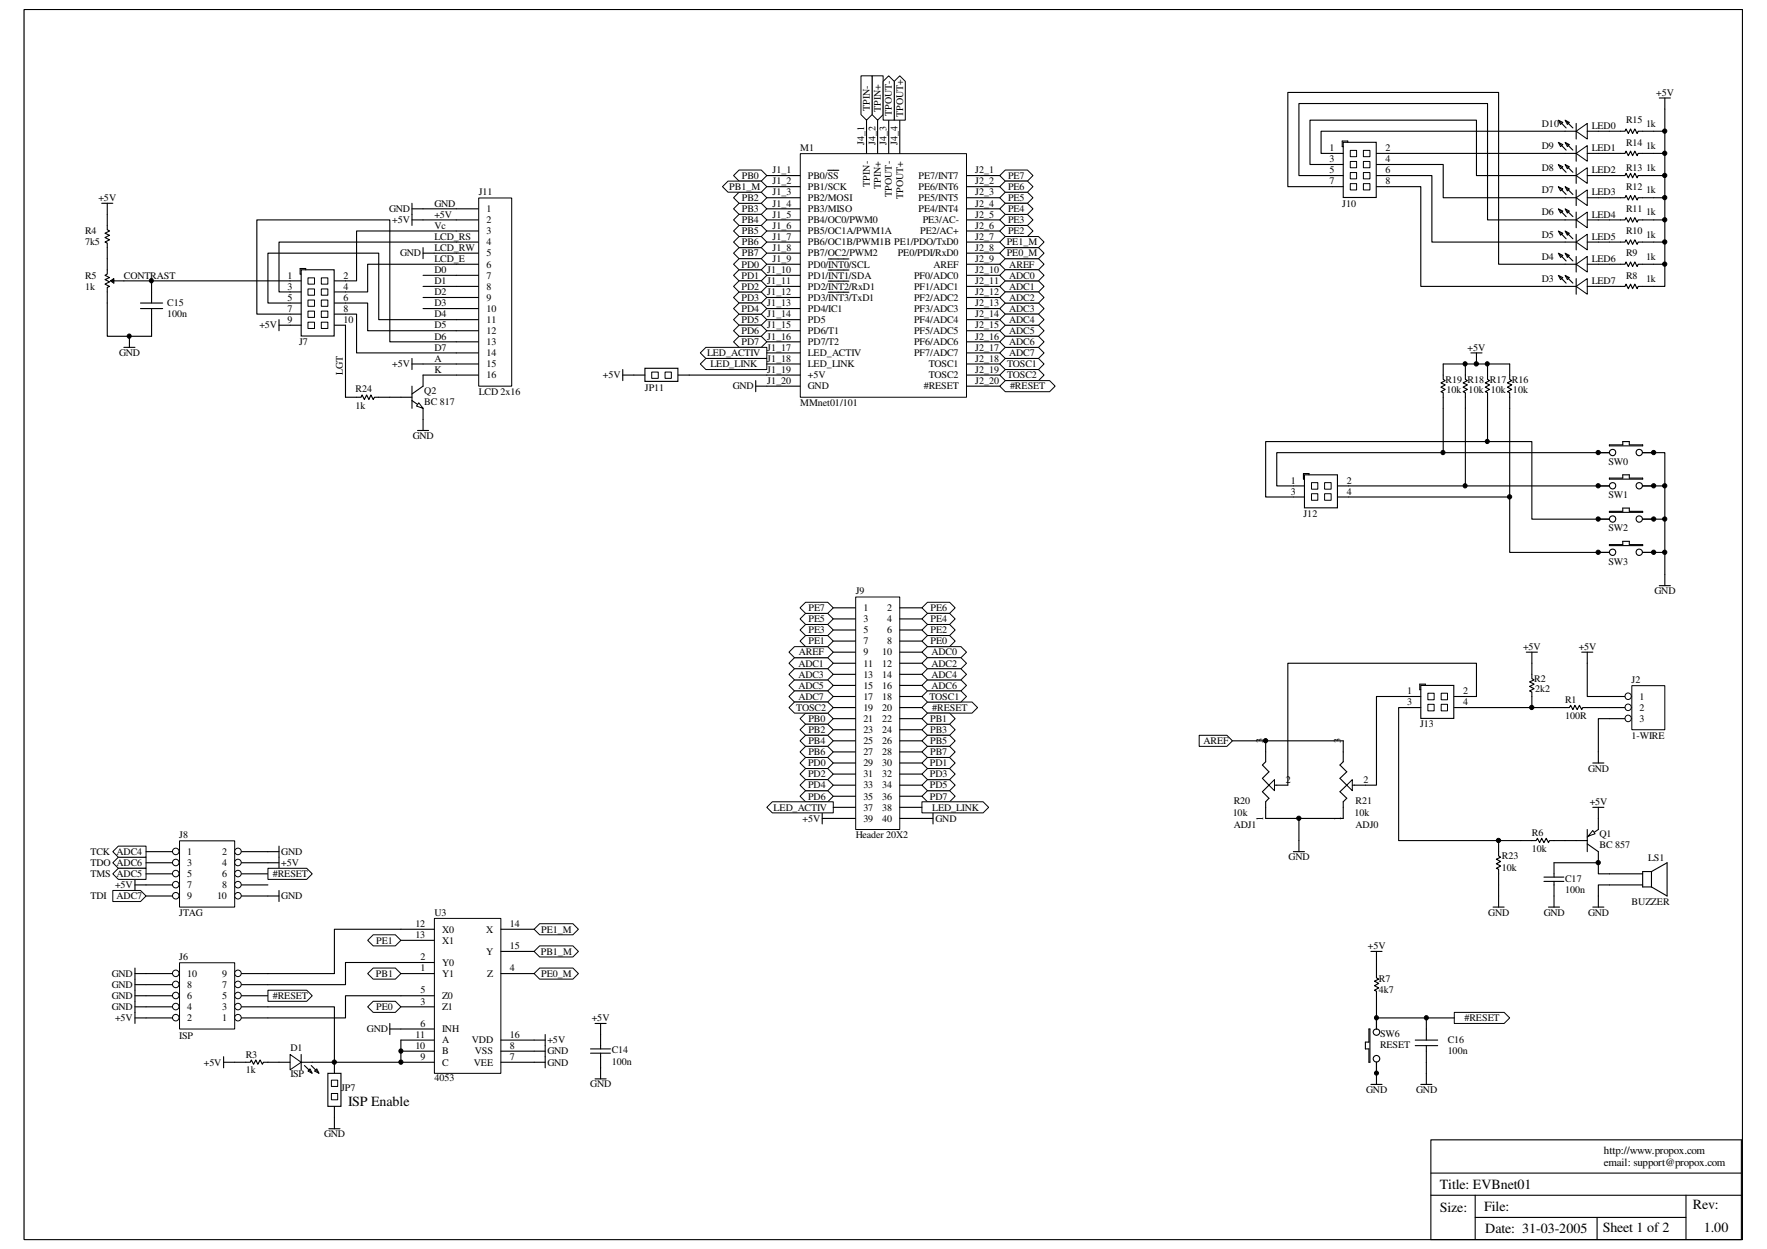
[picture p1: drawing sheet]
<svg xmlns="http://www.w3.org/2000/svg" width="297mm" height="210mm" viewBox="0 0 297 210" stroke-linecap="round" stroke-linejoin="round" font-family="sans-serif">
<defs><g id="words">
<g font-size="2.4">
<text x="58.5" y="185.8">ISP Enable</text>
<text x="242.1" y="203.7">Size:</text>
<text x="242.1" y="199.8">Title: EVBnet01</text>
<text x="249.5" y="203.5">File:</text>
<text x="284.6" y="203.1">Rev:</text>
<text x="249.7" y="207.2">Date: 31-03-2005</text>
<text x="269.4" y="207">Sheet 1 of 2</text>
<text x="286.4" y="207">1.00</text>
</g>
<g font-size="1.8">
<text x="269.6" y="193.9">http://www.propox.com</text>
<text x="269.6" y="196">email: support@propox.com</text>
</g>
<g font-size="1.7">
<text x="278.4" y="16.1">+5V</text>
<text x="146.2" y="18.6" transform="rotate(-90 146.2 18.6)">TPIN-</text>
<text x="148.1" y="18.8" transform="rotate(-90 148.1 18.8)">TPIN+</text>
<text x="149.9" y="19.5" transform="rotate(-90 149.9 19.5)">TPOUT-</text>
<text x="151.8" y="19.6" transform="rotate(-90 151.8 19.6)">TPOUT+</text>
<text x="259.2" y="21.3">D10</text>
<text x="267.6" y="21.7">LED0</text>
<text x="273.3" y="20.7">R15</text>
<text x="276.7" y="21.3">1k</text>
<text x="129.9" y="29.1">J1_1</text>
<text x="134.5" y="25.4">M1</text>
<text x="145.3" y="24.3" transform="rotate(-90 145.3 24.3)">J4_1</text>
<text x="147.1" y="24.3" transform="rotate(-90 147.1 24.3)">J4_2</text>
<text x="149" y="24.3" transform="rotate(-90 149 24.3)">J4_3</text>
<text x="150.9" y="24.3" transform="rotate(-90 150.9 24.3)">J4_4</text>
<text x="164" y="29.1">J2_1</text>
<text x="223.5" y="25.4">1</text>
<text x="223.5" y="27.3">3</text>
<text x="223.5" y="29.1">5</text>
<text x="232.9" y="25.4">2</text>
<text x="232.9" y="27.3">4</text>
<text x="232.9" y="29.1">6</text>
<text x="259.2" y="25">D9</text>
<text x="259.2" y="28.7">D8</text>
<text x="267.6" y="25.4">LED1</text>
<text x="267.6" y="29.1">LED2</text>
<text x="273.3" y="28.7">R13</text>
<text x="273.3" y="24.5">R14</text>
<text x="276.7" y="28.7">1k</text>
<text x="276.7" y="25">1k</text>
<text x="16.5" y="33.8">+5V</text>
<text x="65.4" y="35.6">GND</text>
<text x="73" y="34.7">GND</text>
<text x="80.5" y="32.9">J11</text>
<text x="81.8" y="35.6">1</text>
<text x="122.6" y="31.9">PB1_M</text>
<text x="124.7" y="35.6">PB3</text>
<text x="124.7" y="30.1">PB0</text>
<text x="124.7" y="33.8">PB2</text>
<text x="129.9" y="32.9">J1_3</text>
<text x="129.9" y="34.7">J1_4</text>
<text x="129.9" y="31">J1_2</text>
<text x="135.8" y="35.6">PB3/MISO</text>
<text x="135.8" y="33.8">PB2/MOSI</text>
<text x="135.8" y="31.9">PB1/SCK</text>
<text x="135.8" y="30.1">PB0/SS</text>
<text x="146.2" y="31.4" transform="rotate(-90 146.2 31.4)">TPIN-</text>
<text x="148.1" y="31.7" transform="rotate(-90 148.1 31.7)">TPIN+</text>
<text x="149.9" y="33.1" transform="rotate(-90 149.9 33.1)">TPOUT-</text>
<text x="151.8" y="33.4" transform="rotate(-90 151.8 33.4)">TPOUT+</text>
<text x="154.4" y="30.1">PE7/INT7</text>
<text x="154.4" y="31.9">PE6/INT6</text>
<text x="154.4" y="33.8">PE5/INT5</text>
<text x="154.4" y="35.6">PE4/INT4</text>
<text x="164" y="31">J2_2</text>
<text x="164" y="32.9">J2_3</text>
<text x="164" y="34.7">J2_4</text>
<text x="169.5" y="33.8">PE5</text>
<text x="169.5" y="30.1">PE7</text>
<text x="169.5" y="31.9">PE6</text>
<text x="169.5" y="35.6">PE4</text>
<text x="223.5" y="31">7</text>
<text x="225.6" y="34.7">J10</text>
<text x="232.9" y="31">8</text>
<text x="259.2" y="32.5">D7</text>
<text x="267.6" y="32.9">LED3</text>
<text x="273.3" y="31.9">R12</text>
<text x="273.3" y="35.6">R11</text>
<text x="276.7" y="32.5">1k</text>
<text x="14.3" y="39.4">R4</text>
<text x="14.3" y="41.2">7k5</text>
<text x="66" y="37.5">+5V</text>
<text x="73" y="36.6">+5V</text>
<text x="73" y="40.3">LCD_RS</text>
<text x="73" y="38.4">Vc</text>
<text x="81.8" y="37.5">2</text>
<text x="81.8" y="39.4">3</text>
<text x="81.8" y="41.2">4</text>
<text x="124.7" y="39.4">PB5</text>
<text x="124.7" y="37.5">PB4</text>
<text x="124.7" y="41.2">PB6</text>
<text x="129.9" y="40.3">J1_7</text>
<text x="129.9" y="36.6">J1_5</text>
<text x="129.9" y="38.4">J1_6</text>
<text x="135.8" y="41.2">PB6/OC1B/PWM1B PE1/PDO/TxD0</text>
<text x="135.8" y="39.4">PB5/OC1A/PWM1A</text>
<text x="135.8" y="37.5">PB4/OC0/PWM0</text>
<text x="154.7" y="39.4">PE2/AC+</text>
<text x="155.1" y="37.5">PE3/AC-</text>
<text x="164" y="36.6">J2_5</text>
<text x="164" y="40.3">J2_7</text>
<text x="164" y="38.4">J2_6</text>
<text x="169.2" y="41.2">PE1_M</text>
<text x="169.5" y="37.5">PE3</text>
<text x="169.5" y="39.4">PE2</text>
<text x="259.2" y="36.2">D6</text>
<text x="259.2" y="39.9">D5</text>
<text x="267.6" y="36.6">LED4</text>
<text x="267.6" y="40.3">LED5</text>
<text x="273.3" y="39.4">R10</text>
<text x="276.7" y="36.2">1k</text>
<text x="276.7" y="39.9">1k</text>
<text x="14.3" y="46.8">R5</text>
<text x="20.8" y="46.8">CONTRAST</text>
<text x="48.3" y="46.8">1</text>
<text x="57.7" y="46.8">2</text>
<text x="67.3" y="43.1">GND</text>
<text x="73" y="42.2">LCD_RW</text>
<text x="73" y="44">LCD_E</text>
<text x="73" y="45.9">D0</text>
<text x="73" y="47.8">D1</text>
<text x="81.8" y="43.1">5</text>
<text x="81.8" y="45">6</text>
<text x="81.8" y="46.8">7</text>
<text x="124.7" y="46.8">PD1</text>
<text x="124.7" y="45">PD0</text>
<text x="124.7" y="43.1">PB7</text>
<text x="129" y="47.8">J1_11</text>
<text x="129" y="45.9">J1_10</text>
<text x="129.9" y="42.2">J1_8</text>
<text x="129.9" y="44">J1_9</text>
<text x="135.8" y="46.8">PD1/INT1/SDA</text>
<text x="135.8" y="45">PD0/INT0/SCL</text>
<text x="135.8" y="43.1">PB7/OC2/PWM2</text>
<text x="150.9" y="43.1">PE0/PDI/RxD0</text>
<text x="153.7" y="46.8">PF0/ADC0</text>
<text x="156.9" y="45">AREF</text>
<text x="164" y="42.2">J2_8</text>
<text x="164" y="47.8">J2_11</text>
<text x="164" y="45.9">J2_10</text>
<text x="164" y="44">J2_9</text>
<text x="169.2" y="43.1">PE0_M</text>
<text x="169.6" y="46.8">ADC0</text>
<text x="169.7" y="45">AREF</text>
<text x="259.2" y="43.6">D4</text>
<text x="259.2" y="47.4">D3</text>
<text x="267.6" y="44">LED6</text>
<text x="267.6" y="47.8">LED7</text>
<text x="273.3" y="43.1">R9</text>
<text x="273.3" y="46.8">R8</text>
<text x="276.7" y="43.6">1k</text>
<text x="276.7" y="47.4">1k</text>
<text x="14.3" y="48.7">1k</text>
<text x="28.1" y="51.5">C15</text>
<text x="28.1" y="53.3">100n</text>
<text x="48.3" y="48.7">3</text>
<text x="48.3" y="50.5">5</text>
<text x="48.3" y="52.4">7</text>
<text x="57.7" y="48.7">4</text>
<text x="57.7" y="50.5">6</text>
<text x="57.7" y="52.4">8</text>
<text x="73" y="49.6">D2</text>
<text x="73" y="51.5">D3</text>
<text x="73" y="53.3">D4</text>
<text x="81.8" y="48.7">8</text>
<text x="81.8" y="50.5">9</text>
<text x="81.8" y="52.4">10</text>
<text x="124.7" y="50.5">PD3</text>
<text x="124.7" y="48.7">PD2</text>
<text x="124.7" y="52.4">PD4</text>
<text x="129" y="49.6">J1_12</text>
<text x="129" y="51.5">J1_13</text>
<text x="129" y="53.3">J1_14</text>
<text x="135.8" y="52.4">PD4/IC1</text>
<text x="135.8" y="50.5">PD3/INT3/TxD1</text>
<text x="135.8" y="48.7">PD2/INT2/RxD1</text>
<text x="153.7" y="52.4">PF3/ADC3</text>
<text x="153.7" y="50.5">PF2/ADC2</text>
<text x="153.7" y="48.7">PF1/ADC1</text>
<text x="164" y="53.3">J2_14</text>
<text x="164" y="51.5">J2_13</text>
<text x="164" y="49.6">J2_12</text>
<text x="169.6" y="48.7">ADC1</text>
<text x="169.6" y="52.4">ADC3</text>
<text x="169.6" y="50.5">ADC2</text>
<text x="20" y="59.8">GND</text>
<text x="43.6" y="55.2">+5V</text>
<text x="48.3" y="54.3">9</text>
<text x="50.3" y="58">J7</text>
<text x="57.7" y="54.3">10</text>
<text x="73" y="55.2">D5</text>
<text x="73" y="57.1">D6</text>
<text x="73" y="58.9">D7</text>
<text x="81.8" y="54.3">11</text>
<text x="81.8" y="56.1">12</text>
<text x="81.8" y="58">13</text>
<text x="81.8" y="59.9">14</text>
<text x="118.9" y="59.9">LED_ACTIV</text>
<text x="124.7" y="58">PD7</text>
<text x="124.7" y="54.3">PD5</text>
<text x="124.7" y="56.1">PD6</text>
<text x="129" y="58.9">J1_17</text>
<text x="129" y="57.1">J1_16</text>
<text x="129" y="55.2">J1_15</text>
<text x="135.8" y="59.9">LED_ACTIV</text>
<text x="135.8" y="58">PD7/T2</text>
<text x="135.8" y="56.1">PD6/T1</text>
<text x="135.8" y="54.3">PD5</text>
<text x="153.7" y="59.9">PF7/ADC7</text>
<text x="153.7" y="58">PF6/ADC6</text>
<text x="153.7" y="56.1">PF5/ADC5</text>
<text x="153.7" y="54.3">PF4/ADC4</text>
<text x="164" y="58.9">J2_17</text>
<text x="164" y="57.1">J2_16</text>
<text x="164" y="55.2">J2_15</text>
<text x="169.6" y="56.1">ADC5</text>
<text x="169.6" y="59.9">ADC7</text>
<text x="169.6" y="58">ADC6</text>
<text x="169.6" y="54.3">ADC4</text>
<text x="246.7" y="58.9">+5V</text>
<text x="57.7" y="63" transform="rotate(-90 57.7 63)">LGT</text>
<text x="59.8" y="65.8">R24</text>
<text x="66" y="61.7">+5V</text>
<text x="73" y="60.8">A</text>
<text x="73" y="62.7">K</text>
<text x="81.8" y="61.7">15</text>
<text x="81.8" y="63.6">16</text>
<text x="101.3" y="63.6">+5V</text>
<text x="108.4" y="65.7">JP11</text>
<text x="119.5" y="61.7">LED_LINK</text>
<text x="123.2" y="65.4">GND</text>
<text x="129" y="62.7">J1_19</text>
<text x="129" y="60.8">J1_18</text>
<text x="129" y="64.5">J1_20</text>
<text x="135.8" y="63.6">+5V</text>
<text x="135.8" y="65.4">GND</text>
<text x="135.8" y="61.7">LED_LINK</text>
<text x="155.3" y="65.4">#RESET</text>
<text x="156.1" y="61.7">TOSC1</text>
<text x="156.1" y="63.6">TOSC2</text>
<text x="164" y="64.5">J2_20</text>
<text x="164" y="60.8">J2_18</text>
<text x="164" y="62.7">J2_19</text>
<text x="169.3" y="61.7">TOSC1</text>
<text x="169.3" y="63.6">TOSC2</text>
<text x="169.8" y="65.4">#RESET</text>
<text x="243" y="64.3">R19 R18 R17 R16</text>
<text x="243.2" y="66">10k</text>
<text x="246.9" y="66">10k</text>
<text x="250.6" y="66">10k</text>
<text x="254.3" y="66">10k</text>
<text x="59.8" y="68.8">1k</text>
<text x="71.3" y="66.2">Q2</text>
<text x="71.3" y="68.1">BC 817</text>
<text x="80.5" y="66.4">LCD 2x16</text>
<text x="134.5" y="68.2">MMnet01/101</text>
<text x="69.4" y="73.8">GND</text>
<text x="217" y="81.3">1</text>
<text x="217" y="83.1">3</text>
<text x="226.4" y="81.3">2</text>
<text x="226.4" y="83.1">4</text>
<text x="270.4" y="78.1">SW0</text>
<text x="270.4" y="83.7">SW1</text>
<text x="219.1" y="86.9">J12</text>
<text x="270.4" y="89.3">SW2</text>
<text x="270.4" y="94.9">SW3</text>
<text x="143.8" y="99.9">J9</text>
<text x="278.1" y="99.9">GND</text>
<text x="135.9" y="106.4">PE3</text>
<text x="135.9" y="104.6">PE5</text>
<text x="135.9" y="102.7">PE7</text>
<text x="145.2" y="102.7">1</text>
<text x="145.2" y="104.6">3</text>
<text x="145.2" y="106.4">5</text>
<text x="149.1" y="102.7">2</text>
<text x="149.1" y="104.6">4</text>
<text x="149.1" y="106.4">6</text>
<text x="156.4" y="102.7">PE6</text>
<text x="156.4" y="106.4">PE2</text>
<text x="156.4" y="104.6">PE4</text>
<text x="134.2" y="112">ADC1</text>
<text x="134.2" y="113.9">ADC3</text>
<text x="134.3" y="110.2">AREF</text>
<text x="135.9" y="108.3">PE1</text>
<text x="145.2" y="108.3">7</text>
<text x="145.2" y="110.2">9</text>
<text x="145.2" y="112">11</text>
<text x="145.2" y="113.9">13</text>
<text x="148.3" y="110.2">10</text>
<text x="148.3" y="112">12</text>
<text x="148.3" y="113.9">14</text>
<text x="149.1" y="108.3">8</text>
<text x="156.4" y="108.3">PE0</text>
<text x="156.6" y="110.2">ADC0</text>
<text x="156.6" y="112">ADC2</text>
<text x="156.6" y="113.9">ADC4</text>
<text x="256" y="109.2">+5V</text>
<text x="265.4" y="109.2">+5V</text>
<text x="133.9" y="119.5">TOSC2</text>
<text x="134.2" y="115.7">ADC5</text>
<text x="134.2" y="117.6">ADC7</text>
<text x="145.2" y="115.7">15</text>
<text x="145.2" y="117.6">17</text>
<text x="145.2" y="119.5">19</text>
<text x="148.3" y="115.7">16</text>
<text x="148.3" y="117.6">18</text>
<text x="148.3" y="119.5">20</text>
<text x="156.2" y="117.6">TOSC1</text>
<text x="156.6" y="115.7">ADC6</text>
<text x="156.7" y="119.5">#RESET</text>
<text x="236.6" y="116.7">1</text>
<text x="236.6" y="118.5">3</text>
<text x="246" y="116.7">2</text>
<text x="246" y="118.5">4</text>
<text x="257.9" y="114.6">R2</text>
<text x="258.1" y="116.3">2k2</text>
<text x="263.1" y="118.2">R1</text>
<text x="274.3" y="114.8">J2</text>
<text x="275.6" y="117.6">1</text>
<text x="275.6" y="119.5">2</text>
<text x="135.9" y="121.3">PB0</text>
<text x="135.9" y="123.2">PB2</text>
<text x="135.9" y="125.1">PB4</text>
<text x="145.2" y="121.3">21</text>
<text x="145.2" y="123.2">23</text>
<text x="145.2" y="125.1">25</text>
<text x="148.3" y="121.3">22</text>
<text x="148.3" y="123.2">24</text>
<text x="148.3" y="125.1">26</text>
<text x="156.4" y="123.2">PB3</text>
<text x="156.4" y="125.1">PB5</text>
<text x="156.4" y="121.3">PB1</text>
<text x="202.3" y="125.1">AREF</text>
<text x="212.3" y="124.9" transform="rotate(-90 212.3 124.9)">3</text>
<text x="225.4" y="124.9" transform="rotate(-90 225.4 124.9)">3</text>
<text x="238.7" y="122.3">J13</text>
<text x="263.1" y="120.8">100R</text>
<text x="274.3" y="124.1">1-WIRE</text>
<text x="275.6" y="121.3">3</text>
<text x="135.8" y="128.8">PD0</text>
<text x="135.8" y="130.6">PD2</text>
<text x="135.9" y="126.9">PB6</text>
<text x="145.2" y="126.9">27</text>
<text x="145.2" y="128.8">29</text>
<text x="145.2" y="130.6">31</text>
<text x="148.3" y="126.9">28</text>
<text x="148.3" y="128.8">30</text>
<text x="148.3" y="130.6">32</text>
<text x="156.3" y="128.8">PD1</text>
<text x="156.3" y="130.6">PD3</text>
<text x="156.4" y="126.9">PB7</text>
<text x="216.2" y="131.6">2</text>
<text x="229.2" y="131.6">2</text>
<text x="267" y="129.7">GND</text>
<text x="130" y="136.2">LED_ACTIV</text>
<text x="135.8" y="134.4">PD6</text>
<text x="135.8" y="132.5">PD4</text>
<text x="145.2" y="132.5">33</text>
<text x="145.2" y="134.4">35</text>
<text x="145.2" y="136.2">37</text>
<text x="148.3" y="132.5">34</text>
<text x="148.3" y="134.4">36</text>
<text x="148.3" y="136.2">38</text>
<text x="156.3" y="134.4">PD7</text>
<text x="156.3" y="132.5">PD5</text>
<text x="156.7" y="136.2">LED_LINK</text>
<text x="207.2" y="137.2">10k</text>
<text x="207.4" y="135.1">R20</text>
<text x="227.7" y="137.2">10k</text>
<text x="227.9" y="135.1">R21</text>
<text x="267.2" y="135.3">+5V</text>
<text x="15.2" y="143.7">TCK ADC4</text>
<text x="30.1" y="140.9">J8</text>
<text x="31.5" y="143.7">1</text>
<text x="37.3" y="143.7">2</text>
<text x="47.3" y="143.7">GND</text>
<text x="134.9" y="138.1">+5V</text>
<text x="143.8" y="140.9">Header 20X2</text>
<text x="145.2" y="138.1">39</text>
<text x="148.3" y="138.1">40</text>
<text x="157.3" y="138.1">GND</text>
<text x="207.4" y="139.2">ADJ1</text>
<text x="212.3" y="138" transform="rotate(-90 212.3 138)">1</text>
<text x="225.4" y="138" transform="rotate(-90 225.4 138)">1</text>
<text x="227.9" y="139.2">ADJ0</text>
<text x="257.5" y="140.5">R6</text>
<text x="257.5" y="143.1">10k</text>
<text x="268.9" y="140.7">Q1</text>
<text x="268.9" y="142.6">BC 857</text>
<text x="15.2" y="147.4">TMS ADC5</text>
<text x="15.2" y="145.5">TDO ADC6</text>
<text x="19.3" y="149.3">+5V</text>
<text x="31.5" y="145.5">3</text>
<text x="31.5" y="147.4">5</text>
<text x="31.5" y="149.3">7</text>
<text x="37.3" y="145.5">4</text>
<text x="37.3" y="147.4">6</text>
<text x="37.3" y="149.3">8</text>
<text x="45.8" y="147.4">#RESET</text>
<text x="47.3" y="145.5">+5V</text>
<text x="216.6" y="144.6">GND</text>
<text x="252.5" y="144.4">R23</text>
<text x="252.5" y="146.3">10k</text>
<text x="263.1" y="148.2">C17</text>
<text x="277.1" y="144.8">LS1</text>
<text x="15.2" y="151.1">TDI</text>
<text x="19.6" y="151.1">ADC7</text>
<text x="30.1" y="153.9">JTAG</text>
<text x="31.5" y="151.1">9</text>
<text x="36.5" y="151.1">10</text>
<text x="47.3" y="151.1">GND</text>
<text x="69.8" y="155.8">12</text>
<text x="73" y="153.9">U3</text>
<text x="85.7" y="155.8">14</text>
<text x="250.2" y="153.9">GND</text>
<text x="259.5" y="153.9">GND</text>
<text x="263.1" y="150">100n</text>
<text x="267" y="153.9">GND</text>
<text x="274.3" y="152.1">BUZZER</text>
<text x="30.1" y="161.4">J6</text>
<text x="63.2" y="158.6">PE1</text>
<text x="69.8" y="157.6">13</text>
<text x="70.7" y="161.4">2</text>
<text x="74.3" y="156.7">X0</text>
<text x="74.3" y="158.6">X1</text>
<text x="81.7" y="156.7">X</text>
<text x="81.7" y="160.4">Y</text>
<text x="85.7" y="159.5">15</text>
<text x="90.9" y="160.4">PB1_M</text>
<text x="91" y="156.7">PE1_M</text>
<text x="230" y="159.5">+5V</text>
<text x="18.8" y="164.2">GND</text>
<text x="18.8" y="166">GND</text>
<text x="18.8" y="167.9">GND</text>
<text x="31.5" y="167.9">6</text>
<text x="31.5" y="166">8</text>
<text x="31.5" y="164.2">10</text>
<text x="37.3" y="167.9">5</text>
<text x="37.3" y="166">7</text>
<text x="37.3" y="164.2">9</text>
<text x="45.8" y="167.9">#RESET</text>
<text x="63.2" y="164.2">PB1</text>
<text x="70.7" y="167">5</text>
<text x="70.7" y="163.2">1</text>
<text x="74.3" y="162.3">Y0</text>
<text x="74.3" y="164.2">Y1</text>
<text x="74.3" y="167.9">Z0</text>
<text x="81.9" y="164.2">Z</text>
<text x="85.7" y="163.2">4</text>
<text x="91" y="164.2">PE0_M</text>
<text x="231.8" y="165.1">R7</text>
<text x="231.8" y="167">4k7</text>
<text x="18.8" y="169.8">GND</text>
<text x="19.3" y="171.6">+5V</text>
<text x="31.5" y="171.6">2</text>
<text x="31.5" y="169.8">4</text>
<text x="37.3" y="171.6">1</text>
<text x="37.3" y="169.8">3</text>
<text x="61.7" y="173.5">GND</text>
<text x="63.2" y="169.8">PE0</text>
<text x="70.7" y="168.8">3</text>
<text x="70.7" y="172.6">6</text>
<text x="74.3" y="169.8">Z1</text>
<text x="74.3" y="173.5">INH</text>
<text x="99.5" y="171.6">+5V</text>
<text x="246.2" y="171.6">#RESET</text>
<text x="30.1" y="174.6">ISP</text>
<text x="34.3" y="179.1">+5V</text>
<text x="41.3" y="177.8">R3</text>
<text x="48.8" y="176.7">D1</text>
<text x="69.8" y="174.4">11</text>
<text x="69.8" y="176.3">10</text>
<text x="70.7" y="178.1">9</text>
<text x="74.3" y="175.3">A</text>
<text x="74.3" y="177.2">B</text>
<text x="74.3" y="179.1">C</text>
<text x="79.3" y="175.3">VDD</text>
<text x="79.7" y="179.1">VEE</text>
<text x="79.8" y="177.2">VSS</text>
<text x="85.7" y="178.1">7</text>
<text x="85.7" y="174.4">16</text>
<text x="85.7" y="176.3">8</text>
<text x="92" y="175.3">+5V</text>
<text x="92" y="177.2">GND</text>
<text x="92" y="179.1">GND</text>
<text x="102.8" y="177">C14</text>
<text x="102.8" y="178.9">100n</text>
<text x="232" y="174.2">SW6</text>
<text x="232" y="176.1">RESET</text>
<text x="243.4" y="175.3">C16</text>
<text x="243.4" y="177.2">100n</text>
<text x="41.3" y="180.4">1k</text>
<text x="48.8" y="180.9">ISP</text>
<text x="57.4" y="183.3">JP7</text>
<text x="73" y="181.7">4053</text>
<text x="99.2" y="182.8">GND</text>
<text x="229.7" y="183.7">GND</text>
<text x="238.1" y="183.7">GND</text>
<text x="54.5" y="191.1">GND</text>
</g>
</g></defs>
<path d="M4.1 1.6h288.8v206.7h-288.8z" fill="none" stroke="#000" stroke-width=".17"/>
<path d="M240.5 191.6h52.2v16.7h-52.2zM240.5 197.1h52.2M240.5 200.9h52.2M248 200.9v7.4M248 204.6h35.4M268.5 204.6v3.7M283.4 200.9v7.4" fill="none" stroke="#000" stroke-width=".19"/>
<path d="M30.2 161.8h9.3v11.1h-9.3z" fill="#fff"/>
<path d="M30.2 161.8h9.3v11.1h-9.3z" fill="none" stroke="#000" stroke-width=".17"/>
<path d="M39.5 171.1h5.5" fill="none" stroke="#000" stroke-width=".19"/>
<circle cx="40" cy="171" r=".55" fill="#fff"/>
<circle cx="40" cy="171" r=".55" fill="none" stroke="#000" stroke-width=".17"/>
<path d="M24.5 171.1h5.6" fill="none" stroke="#000" stroke-width=".19"/>
<circle cx="29.5" cy="171" r=".55" fill="#fff"/>
<circle cx="29.5" cy="171" r=".55" fill="none" stroke="#000" stroke-width=".17"/>
<path d="M39.5 169.2h5.5" fill="none" stroke="#000" stroke-width=".19"/>
<circle cx="40" cy="169.2" r=".55" fill="#fff"/>
<circle cx="40" cy="169.2" r=".55" fill="none" stroke="#000" stroke-width=".17"/>
<path d="M24.5 169.2h5.6" fill="none" stroke="#000" stroke-width=".19"/>
<circle cx="29.5" cy="169.2" r=".55" fill="#fff"/>
<circle cx="29.5" cy="169.2" r=".55" fill="none" stroke="#000" stroke-width=".17"/>
<path d="M39.5 167.3h5.5" fill="none" stroke="#000" stroke-width=".19"/>
<circle cx="40" cy="167.3" r=".55" fill="#fff"/>
<circle cx="40" cy="167.3" r=".55" fill="none" stroke="#000" stroke-width=".17"/>
<path d="M24.5 167.3h5.6" fill="none" stroke="#000" stroke-width=".19"/>
<circle cx="29.5" cy="167.3" r=".55" fill="#fff"/>
<circle cx="29.5" cy="167.3" r=".55" fill="none" stroke="#000" stroke-width=".17"/>
<path d="M39.5 165.5h5.5" fill="none" stroke="#000" stroke-width=".19"/>
<circle cx="40" cy="165.4" r=".55" fill="#fff"/>
<circle cx="40" cy="165.4" r=".55" fill="none" stroke="#000" stroke-width=".17"/>
<path d="M24.5 165.5h5.6" fill="none" stroke="#000" stroke-width=".19"/>
<circle cx="29.5" cy="165.4" r=".55" fill="#fff"/>
<circle cx="29.5" cy="165.4" r=".55" fill="none" stroke="#000" stroke-width=".17"/>
<path d="M39.5 163.6h5.5" fill="none" stroke="#000" stroke-width=".19"/>
<circle cx="40" cy="163.6" r=".55" fill="#fff"/>
<circle cx="40" cy="163.6" r=".55" fill="none" stroke="#000" stroke-width=".17"/>
<path d="M24.5 163.6h5.6" fill="none" stroke="#000" stroke-width=".19"/>
<circle cx="29.5" cy="163.6" r=".55" fill="#fff"/>
<circle cx="29.5" cy="163.6" r=".55" fill="none" stroke="#000" stroke-width=".17"/>
<path d="M45 166.4h6.6l.9 .9-.9 1h-6.6z" fill-rule="evenodd" fill="#fff"/>
<path d="M45 166.4h6.6l.9 .9-.9 1h-6.6z" fill="none" stroke="#000" stroke-width=".17"/>
<path d="M22.7 162.7v9.3M22.7 163.6h1.8M22.7 165.5h1.8M22.7 167.3h1.8M22.7 169.2h1.8M22.7 171.1h1.8" fill="none" stroke="#000" stroke-width=".19"/>
<path d="M73.1 154.4h11.1v26h-11.1z" fill="#fff"/>
<path d="M73 154.3h11.2v26.1h-11.2z" fill="none" stroke="#000" stroke-width=".17"/>
<g fill="none" stroke="#000" stroke-width=".19">
<path d="M67.4 156.2h5.6M67.4 158h5.6M84.2 156.2h5.6M84.2 159.9h5.6M67.4 161.8h5.6M67.4 163.6h5.6M67.4 167.3h5.6M67.4 169.2h5.6M67.4 172.9h5.6M67.4 174.8h5.6M67.4 176.7h5.6M67.4 178.5h5.6"/>
<path d="M84.2 163.6h5.6M84.2 174.8h5.6M84.2 176.7h5.6M84.2 178.5h5.6"/>
</g>
<path d="M89.8 163.6l.9-.9h5.6l.9 .9-.9 .9h-5.6z" fill-rule="evenodd" fill="#fff"/>
<path d="M89.8 163.6l.9-.9h5.6l.9 .9-.9 .9h-5.6z" fill="none" stroke="#000" stroke-width=".17"/>
<path d="M89.8 156.2l.9-1h5.6l.9 1-.9 .9h-5.6z" fill-rule="evenodd" fill="#fff"/>
<path d="M89.8 156.2l.9-1h5.6l.9 1-.9 .9h-5.6z" fill="none" stroke="#000" stroke-width=".17"/>
<path d="M89.8 159.9l.9-.9h5.6l.9 .9-.9 .9h-5.6z" fill-rule="evenodd" fill="#fff"/>
<path d="M89.8 159.9l.9-.9h5.6l.9 .9-.9 .9h-5.6z" fill="none" stroke="#000" stroke-width=".17"/>
<path d="M61.8 158l.9-.9h3.8l.9 .9-.9 1h-3.8z" fill-rule="evenodd" fill="#fff"/>
<path d="M61.8 158l.9-.9h3.8l.9 .9-.9 1h-3.8z" fill="none" stroke="#000" stroke-width=".17"/>
<path d="M61.8 163.6l.9-.9h3.8l.9 .9-.9 .9h-3.8z" fill-rule="evenodd" fill="#fff"/>
<path d="M61.8 163.6l.9-.9h3.8l.9 .9-.9 .9h-3.8z" fill="none" stroke="#000" stroke-width=".17"/>
<path d="M61.8 169.2l.9-.9h3.8l.9 .9-.9 .9h-3.8z" fill-rule="evenodd" fill="#fff"/>
<path d="M61.8 169.2l.9-.9h3.8l.9 .9-.9 .9h-3.8z" fill="none" stroke="#000" stroke-width=".17"/>
<path d="M22.7 147.8v1.8M22.7 148.7h1.8M45 143.1h1.9M46.9 142.2v1.9M67.4 156.2h-11.2v7.4h-11.2M45 169.2h11.2v9.3h11.2v-3.7M65.5 172v1.9M65.5 172.9h1.9M67.4 161.8h-9.3v3.7h-13.1M67.4 167.3h-9.3v3.8h-13.1" fill="none" stroke="#000" stroke-width=".19"/>
<path d="M19 149.6h4.6l.9 1-.9 .9h-4.6z" fill-rule="evenodd" fill="#fff"/>
<path d="M19 149.6h4.6l.9 1-.9 .9h-4.6z" fill="none" stroke="#000" stroke-width=".17"/>
<path d="M19.9 144.1h4.6v1.8h-4.6l-.9-.9z" fill-rule="evenodd" fill="#fff"/>
<path d="M19.9 144.1h4.6v1.8h-4.6l-.9-.9z" fill="none" stroke="#000" stroke-width=".17"/>
<path d="M19.9 145.9h4.6v1.9h-4.6l-.9-.9z" fill-rule="evenodd" fill="#fff"/>
<path d="M19.9 145.9h4.6v1.9h-4.6l-.9-.9z" fill="none" stroke="#000" stroke-width=".17"/>
<path d="M19 143.1l.9-.9h4.6v1.9h-4.6z" fill-rule="evenodd" fill="#fff"/>
<path d="M19 143.1l.9-.9h4.6v1.9h-4.6z" fill="none" stroke="#000" stroke-width=".17"/>
<path d="M89.8 174.8h1.8M89.8 176.7h1.8M89.8 178.5h1.8M91.6 173.9v5.6" fill="none" stroke="#000" stroke-width=".19"/>
<path d="M244.5 170.1h8.4l.9 1-.9 .9h-8.4z" fill-rule="evenodd" fill="#fff"/>
<path d="M244.5 170.1h8.4l.9 1-.9 .9h-8.4z" fill="none" stroke="#000" stroke-width=".17"/>
<g fill="none" stroke="#000" stroke-width=".19">
<path d="M266.8 139.4v3.7M268.7 139.4l-1.9 1.3M230.5 159.9h1.8M231.4 159.9v1.9M265 141.3h1.8M266.8 141.8l1.9 1.3M270.5 146.9h5.6M270.5 148.7h5.6M277.6 146.5l2.6-1.5v5.6l-2.6-1.5M277.6 146.5v2.6M277.6 146.5h-1.5v2.6h1.5M230.1 172.9h.2v5.6h-.2v-2.2h-.6v-1.2h.6z"/>
<path d="M231.4 169.2v3.7M231.4 178.5v3.7M230.5 182.2h1.8"/>
<circle cx="231.4" cy="177.9" r=".55"/>
<circle cx="231.4" cy="173.5" r=".54"/>
</g>
<path d="M267.8 139.6l.3 .5-1.1 .4z" fill="#fff"/>
<path d="M267.8 139.6l.3 .5-1.1 .4z" fill="none" stroke="#000" stroke-width=".17"/>
<g fill="none" stroke="#000" stroke-width=".19">
<path d="M265 24.5v2.6M267.8 135.7h1.8M268.7 135.7v3.7M259.5 148.1h3.4M259.5 147.4h3.4M260.3 152.4h1.9M261.2 148.1v4.3M263.1 141.3h1.9M267.8 152.4h1.8M268.7 145v1.9h1.8M268.7 143.1v1.9M268.7 145h-7.5v2.4"/>
<path d="M270.5 148.7h-1.8v3.7M231.4 171.1h13.1"/>
</g>
<path d="M265 25.8l1.8-1.3v2.6z" fill="#fff"/>
<path d="M265 25.8l1.8-1.3v2.6z" fill="none" stroke="#000" stroke-width=".17"/>
<path d="M262 23.9l.7 .4-.4 .3z" fill="#fff"/>
<path d="M262 23.9l.7 .4-.4 .3z" fill="none" stroke="#000" stroke-width=".17"/>
<path d="M263.1 23.9l.7 .4-.3 .3z" fill="#fff"/>
<path d="M263.1 23.9l.7 .4-.3 .3z" fill="none" stroke="#000" stroke-width=".17"/>
<path d="M262.2 24.1l1.1 1.1M263.1 25.8h1.9M263.3 24.1l1.1 1.1M265 20.7v2.7M266.8 25.8h1.9" fill="none" stroke="#000" stroke-width=".19"/>
<path d="M265 22.1l1.8-1.4v2.7z" fill="#fff"/>
<path d="M265 22.1l1.8-1.4v2.7z" fill="none" stroke="#000" stroke-width=".17"/>
<path d="M262 20.2l.7 .4-.4 .3z" fill="#fff"/>
<path d="M262 20.2l.7 .4-.4 .3z" fill="none" stroke="#000" stroke-width=".17"/>
<path d="M263.1 20.2l.7 .4-.3 .3z" fill="#fff"/>
<path d="M263.1 20.2l.7 .4-.3 .3z" fill="none" stroke="#000" stroke-width=".17"/>
<path d="M262.2 20.4l1.1 1.1M263.1 22.1h1.9M263.3 20.4l1.1 1.1M265 28.2v2.6M266.8 22.1h1.9" fill="none" stroke="#000" stroke-width=".19"/>
<path d="M265 29.5l1.8-1.3v2.6z" fill="#fff"/>
<path d="M265 29.5l1.8-1.3v2.6z" fill="none" stroke="#000" stroke-width=".17"/>
<path d="M262 27.6l.7 .4-.4 .4z" fill="#fff"/>
<path d="M262 27.6l.7 .4-.4 .4z" fill="none" stroke="#000" stroke-width=".17"/>
<path d="M263.1 27.6l.7 .4-.3 .4z" fill="#fff"/>
<path d="M263.1 27.6l.7 .4-.3 .4z" fill="none" stroke="#000" stroke-width=".17"/>
<path d="M262.2 27.8l1.1 1.2M263.1 29.5h1.9M263.3 27.8l1.1 1.2M265 31.9v2.6M266.8 29.5h1.9" fill="none" stroke="#000" stroke-width=".19"/>
<path d="M265 33.2l1.8-1.3v2.6z" fill="#fff"/>
<path d="M265 33.2l1.8-1.3v2.6z" fill="none" stroke="#000" stroke-width=".17"/>
<path d="M262 31.4l.7 .3-.4 .4z" fill="#fff"/>
<path d="M262 31.4l.7 .3-.4 .4z" fill="none" stroke="#000" stroke-width=".17"/>
<path d="M263.1 31.4l.7 .3-.3 .4z" fill="#fff"/>
<path d="M263.1 31.4l.7 .3-.3 .4z" fill="none" stroke="#000" stroke-width=".17"/>
<path d="M262.2 31.5l1.1 1.2M263.1 33.2h1.9M263.3 31.5l1.1 1.2M265 35.6v2.7M266.8 33.2h1.9" fill="none" stroke="#000" stroke-width=".19"/>
<path d="M265 37l1.8-1.4v2.7z" fill="#fff"/>
<path d="M265 37l1.8-1.4v2.7z" fill="none" stroke="#000" stroke-width=".17"/>
<path d="M262 35.1l.7 .4-.4 .3z" fill="#fff"/>
<path d="M262 35.1l.7 .4-.4 .3z" fill="none" stroke="#000" stroke-width=".17"/>
<path d="M263.1 35.1l.7 .4-.3 .3z" fill="#fff"/>
<path d="M263.1 35.1l.7 .4-.3 .3z" fill="none" stroke="#000" stroke-width=".17"/>
<path d="M262.2 35.3l1.1 1.1M263.1 37h1.9M263.3 35.3l1.1 1.1M265 39.4v2.6M266.8 37h1.9" fill="none" stroke="#000" stroke-width=".19"/>
<path d="M265 40.7l1.8-1.3v2.6z" fill="#fff"/>
<path d="M265 40.7l1.8-1.3v2.6z" fill="none" stroke="#000" stroke-width=".17"/>
<path d="M262 38.8l.7 .4-.4 .3z" fill="#fff"/>
<path d="M262 38.8l.7 .4-.4 .3z" fill="none" stroke="#000" stroke-width=".17"/>
<path d="M263.1 38.8l.7 .4-.3 .3z" fill="#fff"/>
<path d="M263.1 38.8l.7 .4-.3 .3z" fill="none" stroke="#000" stroke-width=".17"/>
<path d="M262.2 39l1.1 1.1M263.3 39l1.1 1.1M263.1 40.7h1.9M265 43.1v2.6M266.8 40.7h1.9" fill="none" stroke="#000" stroke-width=".19"/>
<path d="M265 44.4l1.8-1.3v2.6z" fill="#fff"/>
<path d="M265 44.4l1.8-1.3v2.6z" fill="none" stroke="#000" stroke-width=".17"/>
<path d="M262 42.5l.7 .4-.4 .4z" fill="#fff"/>
<path d="M262 42.5l.7 .4-.4 .4z" fill="none" stroke="#000" stroke-width=".17"/>
<path d="M263.1 42.5l.7 .4-.3 .4z" fill="#fff"/>
<path d="M263.1 42.5l.7 .4-.3 .4z" fill="none" stroke="#000" stroke-width=".17"/>
<path d="M262.2 42.7l1.1 1.2M263.1 44.4h1.9M263.3 42.7l1.1 1.2M265 46.8v2.6M266.8 44.4h1.9" fill="none" stroke="#000" stroke-width=".19"/>
<path d="M265 48.1l1.8-1.3v2.6z" fill="#fff"/>
<path d="M265 48.1l1.8-1.3v2.6z" fill="none" stroke="#000" stroke-width=".17"/>
<path d="M262 46.3l.7 .4-.4 .3z" fill="#fff"/>
<path d="M262 46.3l.7 .4-.4 .3z" fill="none" stroke="#000" stroke-width=".17"/>
<path d="M263.1 46.3l.7 .4-.3 .3z" fill="#fff"/>
<path d="M263.1 46.3l.7 .4-.3 .3z" fill="none" stroke="#000" stroke-width=".17"/>
<g fill="none" stroke="#000" stroke-width=".19">
<path d="M17.1 34.2h1.9M18 34.2v1.8M69.3 36v1.9M69.3 37h1.8M18 50.9v5.6h7.5M20.8 58.4h1.9M21.8 56.5v1.9M23.6 50.9h3.7M23.6 51.9h3.7M25.5 49.1v1.8M25.5 51.9v2.8M262.2 46.4l1.1 1.2"/>
<path d="M263.1 48.1h1.9M263.3 46.4l1.1 1.2M266.8 48.1h1.9M256.6 109.6h1.8M257.5 109.6v1.9M267.8 128.2h1.8M268.7 126.4v1.8"/>
</g>
<path d="M274.4 115.3h5.5v7.3h-5.5z" fill="#fff"/>
<path d="M274.3 115.2h5.6v7.4h-5.6z" fill="none" stroke="#000" stroke-width=".17"/>
<path d="M270.5 117.1h3.8" fill="none" stroke="#000" stroke-width=".19"/>
<circle cx="273.7" cy="117" r=".54" fill="#fff"/>
<circle cx="273.7" cy="117" r=".54" fill="none" stroke="#000" stroke-width=".17"/>
<path d="M270.5 118.9h3.8" fill="none" stroke="#000" stroke-width=".19"/>
<circle cx="273.7" cy="118.9" r=".54" fill="#fff"/>
<circle cx="273.7" cy="118.9" r=".54" fill="none" stroke="#000" stroke-width=".17"/>
<path d="M270.5 120.8h3.8" fill="none" stroke="#000" stroke-width=".19"/>
<circle cx="273.7" cy="120.7" r=".54" fill="#fff"/>
<circle cx="273.7" cy="120.7" r=".54" fill="none" stroke="#000" stroke-width=".17"/>
<path d="M265.9 109.6h1.9M266.8 109.6v7.5h3.7M270.5 120.8h-1.8v5.6" fill="none" stroke="#000" stroke-width=".19"/>
<path d="M213.3 132l.9-1v1.9z" fill="#fff"/>
<path d="M213.3 132l.9-1v1.9z" fill="none" stroke="#000" stroke-width=".17"/>
<path d="M212.8 124.5v3.5l-.6 .6 1.1 1.1-1.1 1.1 1.1 1.2-1.1 1.1 1.1 1.1-.5 .5v2.8M214.2 132h2.3M217.4 143.1h1.9M218.4 141.3v1.8" fill="none" stroke="#000" stroke-width=".19"/>
<path d="M226.4 132l.9-1v1.9z" fill="#fff"/>
<path d="M226.4 132l.9-1v1.9z" fill="none" stroke="#000" stroke-width=".17"/>
<path d="M218.4 137.5v3.8M225.8 124.5v3.5l-.5 .6 1.1 1.1-1.1 1.1 1.1 1.2-1.1 1.1 1.1 1.1-.6 .5v2.8h-13M227.3 132h2.2" fill="none" stroke="#000" stroke-width=".19"/>
<path d="M201.6 123.6h4.6l1 .9-1 .9h-4.6z" fill-rule="evenodd" fill="#fff"/>
<path d="M201.6 123.6h4.6l1 .9-1 .9h-4.6z" fill="none" stroke="#000" stroke-width=".17"/>
<path d="M207.2 124.5h18.6M50.6 177.2v2.6" fill="none" stroke="#000" stroke-width=".19"/>
<path d="M48.8 177.2l1.8 1.3-1.8 1.3z" fill="#fff"/>
<path d="M48.8 177.2l1.8 1.3-1.8 1.3z" fill="none" stroke="#000" stroke-width=".17"/>
<path d="M53.3 179.6l.3 .8-.7-.4z" fill="#fff"/>
<path d="M53.3 179.6l.3 .8-.7-.4z" fill="none" stroke="#000" stroke-width=".17"/>
<path d="M52.1 179.6l.4 .8-.7-.4z" fill="#fff"/>
<path d="M52.1 179.6l.4 .8-.7-.4z" fill="none" stroke="#000" stroke-width=".17"/>
<path d="M69.3 34.2v1.8M69.3 35.1h1.8M46.9 178.5h1.9M50.6 178.5h1.9M51.2 179.1l1.1 1.1M52.3 179.1l1.1 1.1" fill="none" stroke="#000" stroke-width=".19"/>
<path d="M135.4 104.9h3.7l1 1-1 .9h-3.7l-.9-.9z" fill-rule="evenodd" fill="#fff"/>
<path d="M135.4 104.9h3.7l1 1-1 .9h-3.7l-.9-.9z" fill="none" stroke="#000" stroke-width=".17"/>
<path d="M135.4 103.1h3.7l1 .9-1 .9h-3.7l-.9-.9z" fill-rule="evenodd" fill="#fff"/>
<path d="M135.4 103.1h3.7l1 .9-1 .9h-3.7l-.9-.9z" fill="none" stroke="#000" stroke-width=".17"/>
<path d="M155 102.2l.9-1h3.7l1 1-1 .9h-3.7z" fill-rule="evenodd" fill="#fff"/>
<path d="M155 102.2l.9-1h3.7l1 1-1 .9h-3.7z" fill="none" stroke="#000" stroke-width=".17"/>
<path d="M135.4 101.2h3.7l1 1-1 .9h-3.7l-.9-.9z" fill-rule="evenodd" fill="#fff"/>
<path d="M135.4 101.2h3.7l1 1-1 .9h-3.7l-.9-.9z" fill="none" stroke="#000" stroke-width=".17"/>
<path d="M155 105.9l.9-1h3.7l1 1-1 .9h-3.7z" fill-rule="evenodd" fill="#fff"/>
<path d="M155 105.9l.9-1h3.7l1 1-1 .9h-3.7z" fill="none" stroke="#000" stroke-width=".17"/>
<path d="M155 104l.9-.9h3.7l1 .9-1 .9h-3.7z" fill-rule="evenodd" fill="#fff"/>
<path d="M155 104l.9-.9h3.7l1 .9-1 .9h-3.7z" fill="none" stroke="#000" stroke-width=".17"/>
<path d="M155.9 108.7h5.6l1 .9-1 .9h-5.6l-.9-.9z" fill-rule="evenodd" fill="#fff"/>
<path d="M155.9 108.7h5.6l1 .9-1 .9h-5.6l-.9-.9z" fill="none" stroke="#000" stroke-width=".17"/>
<path d="M155.9 110.5h5.6l1 1-1 .9h-5.6l-.9-.9z" fill-rule="evenodd" fill="#fff"/>
<path d="M155.9 110.5h5.6l1 1-1 .9h-5.6l-.9-.9z" fill="none" stroke="#000" stroke-width=".17"/>
<path d="M155 115.2l.9-.9h5.6l1 .9-1 .9h-5.6z" fill-rule="evenodd" fill="#fff"/>
<path d="M155 115.2l.9-.9h5.6l1 .9-1 .9h-5.6z" fill="none" stroke="#000" stroke-width=".17"/>
<path d="M155 113.3l.9-.9h5.6l1 .9-1 1h-5.6z" fill-rule="evenodd" fill="#fff"/>
<path d="M155 113.3l.9-.9h5.6l1 .9-1 1h-5.6z" fill="none" stroke="#000" stroke-width=".17"/>
<path d="M132.6 115.2l1-.9h5.5l1 .9-1 .9h-5.5z" fill-rule="evenodd" fill="#fff"/>
<path d="M132.6 115.2l1-.9h5.5l1 .9-1 .9h-5.5z" fill="none" stroke="#000" stroke-width=".17"/>
<path d="M132.6 111.5l1-1h5.5l1 1-1 .9h-5.5z" fill-rule="evenodd" fill="#fff"/>
<path d="M132.6 111.5l1-1h5.5l1 1-1 .9h-5.5z" fill="none" stroke="#000" stroke-width=".17"/>
<path d="M132.6 117.1l1-1h5.5l1 1-1 .9h-5.5z" fill-rule="evenodd" fill="#fff"/>
<path d="M132.6 117.1l1-1h5.5l1 1-1 .9h-5.5z" fill="none" stroke="#000" stroke-width=".17"/>
<path d="M132.6 113.3l1-.9h5.5l1 .9-1 1h-5.5z" fill-rule="evenodd" fill="#fff"/>
<path d="M132.6 113.3l1-.9h5.5l1 .9-1 1h-5.5z" fill="none" stroke="#000" stroke-width=".17"/>
<path d="M135.4 127.3h3.7l1 .9-1 1h-3.7l-.9-1z" fill-rule="evenodd" fill="#fff"/>
<path d="M135.4 127.3h3.7l1 .9-1 1h-3.7l-.9-1z" fill="none" stroke="#000" stroke-width=".17"/>
<path d="M155 128.2l.9-.9h3.7l1 .9-1 1h-3.7z" fill-rule="evenodd" fill="#fff"/>
<path d="M155 128.2l.9-.9h3.7l1 .9-1 1h-3.7z" fill="none" stroke="#000" stroke-width=".17"/>
<path d="M135.4 129.2h3.7l1 .9-1 .9h-3.7l-.9-.9z" fill-rule="evenodd" fill="#fff"/>
<path d="M135.4 129.2h3.7l1 .9-1 .9h-3.7l-.9-.9z" fill="none" stroke="#000" stroke-width=".17"/>
<path d="M155.9 121.7h3.7l1 .9-1 1h-3.7l-.9-1z" fill-rule="evenodd" fill="#fff"/>
<path d="M155.9 121.7h3.7l1 .9-1 1h-3.7l-.9-1z" fill="none" stroke="#000" stroke-width=".17"/>
<path d="M155 133.8l.9-.9h3.7l1 .9-1 .9h-3.7z" fill-rule="evenodd" fill="#fff"/>
<path d="M155 133.8l.9-.9h3.7l1 .9-1 .9h-3.7z" fill="none" stroke="#000" stroke-width=".17"/>
<path d="M134.5 120.8l.9-1h3.7l1 1-1 .9h-3.7z" fill-rule="evenodd" fill="#fff"/>
<path d="M134.5 120.8l.9-1h3.7l1 1-1 .9h-3.7z" fill="none" stroke="#000" stroke-width=".17"/>
<path d="M135.4 132.9h3.7l1 .9-1 .9h-3.7l-.9-.9z" fill-rule="evenodd" fill="#fff"/>
<path d="M135.4 132.9h3.7l1 .9-1 .9h-3.7l-.9-.9z" fill="none" stroke="#000" stroke-width=".17"/>
<path d="M134.5 122.6l.9-.9h3.7l1 .9-1 1h-3.7z" fill-rule="evenodd" fill="#fff"/>
<path d="M134.5 122.6l.9-.9h3.7l1 .9-1 1h-3.7z" fill="none" stroke="#000" stroke-width=".17"/>
<path d="M155 132l.9-1h3.7l1 1-1 .9h-3.7z" fill-rule="evenodd" fill="#fff"/>
<path d="M155 132l.9-1h3.7l1 1-1 .9h-3.7z" fill="none" stroke="#000" stroke-width=".17"/>
<path d="M155 130.1l.9-.9h3.7l1 .9-1 .9h-3.7z" fill-rule="evenodd" fill="#fff"/>
<path d="M155 130.1l.9-.9h3.7l1 .9-1 .9h-3.7z" fill="none" stroke="#000" stroke-width=".17"/>
<path d="M134.5 124.5l.9-.9h3.7l1 .9-1 .9h-3.7z" fill-rule="evenodd" fill="#fff"/>
<path d="M134.5 124.5l.9-.9h3.7l1 .9-1 .9h-3.7z" fill="none" stroke="#000" stroke-width=".17"/>
<path d="M134.5 126.4l.9-1h3.7l1 1-1 .9h-3.7z" fill-rule="evenodd" fill="#fff"/>
<path d="M134.5 126.4l.9-1h3.7l1 1-1 .9h-3.7z" fill="none" stroke="#000" stroke-width=".17"/>
<path d="M135.4 131h3.7l1 1-1 .9h-3.7l-.9-.9z" fill-rule="evenodd" fill="#fff"/>
<path d="M135.4 131h3.7l1 1-1 .9h-3.7l-.9-.9z" fill="none" stroke="#000" stroke-width=".17"/>
<path d="M155 124.5l.9-.9h3.7l1 .9-1 .9h-3.7z" fill-rule="evenodd" fill="#fff"/>
<path d="M155 124.5l.9-.9h3.7l1 .9-1 .9h-3.7z" fill="none" stroke="#000" stroke-width=".17"/>
<path d="M155 126.4l.9-1h3.7l1 1-1 .9h-3.7z" fill-rule="evenodd" fill="#fff"/>
<path d="M155 126.4l.9-1h3.7l1 1-1 .9h-3.7z" fill="none" stroke="#000" stroke-width=".17"/>
<path d="M155.9 118h7.5l.9 .9-.9 .9h-7.5l-.9-.9z" fill-rule="evenodd" fill="#fff"/>
<path d="M155.9 118h7.5l.9 .9-.9 .9h-7.5l-.9-.9z" fill="none" stroke="#000" stroke-width=".17"/>
<path d="M132.6 109.6l1-.9h5.5l1 .9-1 .9h-5.5z" fill-rule="evenodd" fill="#fff"/>
<path d="M132.6 109.6l1-.9h5.5l1 .9-1 .9h-5.5z" fill="none" stroke="#000" stroke-width=".17"/>
<path d="M138.2 136.6v1.9M138.2 137.5h1.9M155 137.5h1.8M156.8 136.6v1.9" fill="none" stroke="#000" stroke-width=".19"/>
<path d="M128.9 135.7l.9-1h10.3v1.9h-10.3z" fill-rule="evenodd" fill="#fff"/>
<path d="M128.9 135.7l.9-1h10.3v1.9h-10.3z" fill="none" stroke="#000" stroke-width=".17"/>
<path d="M155 134.7h10.3l.9 1-.9 .9h-10.3z" fill-rule="evenodd" fill="#fff"/>
<path d="M155 134.7h10.3l.9 1-.9 .9h-10.3z" fill="none" stroke="#000" stroke-width=".17"/>
<path d="M168.1 37l.9-1h3.7l.9 1-.9 .9h-3.7z" fill-rule="evenodd" fill="#fff"/>
<path d="M168.1 37l.9-1h3.7l.9 1-.9 .9h-3.7z" fill="none" stroke="#000" stroke-width=".17"/>
<path d="M168.1 33.2l.9-.9h3.7l.9 .9-.9 1h-3.7z" fill-rule="evenodd" fill="#fff"/>
<path d="M168.1 33.2l.9-.9h3.7l.9 .9-.9 1h-3.7z" fill="none" stroke="#000" stroke-width=".17"/>
<path d="M168.1 29.5l.9-.9h3.7l.9 .9-.9 .9h-3.7z" fill-rule="evenodd" fill="#fff"/>
<path d="M168.1 29.5l.9-.9h3.7l.9 .9-.9 .9h-3.7z" fill="none" stroke="#000" stroke-width=".17"/>
<path d="M168.1 55.6l.9-.9h5.6l.9 .9-.9 .9h-5.6z" fill-rule="evenodd" fill="#fff"/>
<path d="M168.1 55.6l.9-.9h5.6l.9 .9-.9 .9h-5.6z" fill="none" stroke="#000" stroke-width=".17"/>
<path d="M168.1 48.1l.9-.9h5.6l.9 .9-.9 1h-5.6z" fill-rule="evenodd" fill="#fff"/>
<path d="M168.1 48.1l.9-.9h5.6l.9 .9-.9 1h-5.6z" fill="none" stroke="#000" stroke-width=".17"/>
<path d="M168.1 59.3l.9-.9h5.6l.9 .9-.9 .9h-5.6z" fill-rule="evenodd" fill="#fff"/>
<path d="M168.1 59.3l.9-.9h5.6l.9 .9-.9 .9h-5.6z" fill="none" stroke="#000" stroke-width=".17"/>
<path d="M168.1 51.9l.9-1h5.6l.9 1-.9 .9h-5.6z" fill-rule="evenodd" fill="#fff"/>
<path d="M168.1 51.9l.9-1h5.6l.9 1-.9 .9h-5.6z" fill="none" stroke="#000" stroke-width=".17"/>
<path d="M168.1 44.4l.9-.9h5.6l.9 .9-.9 .9h-5.6z" fill-rule="evenodd" fill="#fff"/>
<path d="M168.1 44.4l.9-.9h5.6l.9 .9-.9 .9h-5.6z" fill="none" stroke="#000" stroke-width=".17"/>
<path d="M168.1 61.2l.9-1h5.6l.9 1-.9 .9h-5.6z" fill-rule="evenodd" fill="#fff"/>
<path d="M168.1 61.2l.9-1h5.6l.9 1-.9 .9h-5.6z" fill="none" stroke="#000" stroke-width=".17"/>
<path d="M168.1 31.4l.9-1h3.7l.9 1-.9 .9h-3.7z" fill-rule="evenodd" fill="#fff"/>
<path d="M168.1 31.4l.9-1h3.7l.9 1-.9 .9h-3.7z" fill="none" stroke="#000" stroke-width=".17"/>
<path d="M168.1 38.8l.9-.9h3.7l.9 .9-.9 1h-3.7z" fill-rule="evenodd" fill="#fff"/>
<path d="M168.1 38.8l.9-.9h3.7l.9 .9-.9 1h-3.7z" fill="none" stroke="#000" stroke-width=".17"/>
<path d="M168.1 35.1l.9-.9h3.7l.9 .9-.9 .9h-3.7z" fill-rule="evenodd" fill="#fff"/>
<path d="M168.1 35.1l.9-.9h3.7l.9 .9-.9 .9h-3.7z" fill="none" stroke="#000" stroke-width=".17"/>
<path d="M168.1 46.3l.9-1h5.6l.9 1-.9 .9h-5.6z" fill-rule="evenodd" fill="#fff"/>
<path d="M168.1 46.3l.9-1h5.6l.9 1-.9 .9h-5.6z" fill="none" stroke="#000" stroke-width=".17"/>
<path d="M168.1 50l.9-.9h5.6l.9 .9-.9 .9h-5.6z" fill-rule="evenodd" fill="#fff"/>
<path d="M168.1 50l.9-.9h5.6l.9 .9-.9 .9h-5.6z" fill="none" stroke="#000" stroke-width=".17"/>
<path d="M168.1 57.4l.9-.9h5.6l.9 .9-.9 1h-5.6z" fill-rule="evenodd" fill="#fff"/>
<path d="M168.1 57.4l.9-.9h5.6l.9 .9-.9 1h-5.6z" fill="none" stroke="#000" stroke-width=".17"/>
<path d="M168.1 53.7l.9-.9h5.6l.9 .9-.9 1h-5.6z" fill-rule="evenodd" fill="#fff"/>
<path d="M168.1 53.7l.9-.9h5.6l.9 .9-.9 1h-5.6z" fill="none" stroke="#000" stroke-width=".17"/>
<path d="M168.1 63l.9-.9h5.6l.9 .9-.9 1h-5.6z" fill-rule="evenodd" fill="#fff"/>
<path d="M168.1 63l.9-.9h5.6l.9 .9-.9 1h-5.6z" fill="none" stroke="#000" stroke-width=".17"/>
<path d="M123.3 46.3l.9-1h3.8l.9 1-.9 .9h-3.8z" fill-rule="evenodd" fill="#fff"/>
<path d="M123.3 46.3l.9-1h3.8l.9 1-.9 .9h-3.8z" fill="none" stroke="#000" stroke-width=".17"/>
<path d="M123.3 35.1l.9-.9h3.8l.9 .9-.9 .9h-3.8z" fill-rule="evenodd" fill="#fff"/>
<path d="M123.3 35.1l.9-.9h3.8l.9 .9-.9 .9h-3.8z" fill="none" stroke="#000" stroke-width=".17"/>
<path d="M123.3 57.4l.9-.9h3.8l.9 .9-.9 1h-3.8z" fill-rule="evenodd" fill="#fff"/>
<path d="M123.3 57.4l.9-.9h3.8l.9 .9-.9 1h-3.8z" fill="none" stroke="#000" stroke-width=".17"/>
<path d="M123.3 53.7l.9-.9h3.8l.9 .9-.9 1h-3.8z" fill-rule="evenodd" fill="#fff"/>
<path d="M123.3 53.7l.9-.9h3.8l.9 .9-.9 1h-3.8z" fill="none" stroke="#000" stroke-width=".17"/>
<path d="M123.3 50l.9-.9h3.8l.9 .9-.9 .9h-3.8z" fill-rule="evenodd" fill="#fff"/>
<path d="M123.3 50l.9-.9h3.8l.9 .9-.9 .9h-3.8z" fill="none" stroke="#000" stroke-width=".17"/>
<path d="M123.3 38.8l.9-.9h3.8l.9 .9-.9 1h-3.8z" fill-rule="evenodd" fill="#fff"/>
<path d="M123.3 38.8l.9-.9h3.8l.9 .9-.9 1h-3.8z" fill="none" stroke="#000" stroke-width=".17"/>
<path d="M123.3 42.5l.9-.9h3.8l.9 .9-.9 1h-3.8z" fill-rule="evenodd" fill="#fff"/>
<path d="M123.3 42.5l.9-.9h3.8l.9 .9-.9 1h-3.8z" fill="none" stroke="#000" stroke-width=".17"/>
<path d="M168.1 64.9l.9-.9h7.4l1 .9-1 .9h-7.4z" fill-rule="evenodd" fill="#fff"/>
<path d="M168.1 64.9l.9-.9h7.4l1 .9-1 .9h-7.4z" fill="none" stroke="#000" stroke-width=".17"/>
<path d="M104.7 62.1v1.9M104.7 63h1.8" fill="none" stroke="#000" stroke-width=".19"/>
<path d="M123.3 44.4l.9-.9h3.8l.9 .9-.9 .9h-3.8z" fill-rule="evenodd" fill="#fff"/>
<path d="M123.3 44.4l.9-.9h3.8l.9 .9-.9 .9h-3.8z" fill="none" stroke="#000" stroke-width=".17"/>
<path d="M123.3 48.1l.9-.9h3.8l.9 .9-.9 1h-3.8z" fill-rule="evenodd" fill="#fff"/>
<path d="M123.3 48.1l.9-.9h3.8l.9 .9-.9 1h-3.8z" fill="none" stroke="#000" stroke-width=".17"/>
<path d="M123.3 29.5l.9-.9h3.8l.9 .9-.9 .9h-3.8z" fill-rule="evenodd" fill="#fff"/>
<path d="M123.3 29.5l.9-.9h3.8l.9 .9-.9 .9h-3.8z" fill="none" stroke="#000" stroke-width=".17"/>
<path d="M123.3 55.6l.9-.9h3.8l.9 .9-.9 .9h-3.8z" fill-rule="evenodd" fill="#fff"/>
<path d="M123.3 55.6l.9-.9h3.8l.9 .9-.9 .9h-3.8z" fill="none" stroke="#000" stroke-width=".17"/>
<path d="M123.3 33.2l.9-.9h3.8l.9 .9-.9 1h-3.8z" fill-rule="evenodd" fill="#fff"/>
<path d="M123.3 33.2l.9-.9h3.8l.9 .9-.9 1h-3.8z" fill="none" stroke="#000" stroke-width=".17"/>
<path d="M123.3 37l.9-1h3.8l.9 1-.9 .9h-3.8z" fill-rule="evenodd" fill="#fff"/>
<path d="M123.3 37l.9-1h3.8l.9 1-.9 .9h-3.8z" fill="none" stroke="#000" stroke-width=".17"/>
<path d="M123.3 40.7l.9-.9h3.8l.9 .9-.9 .9h-3.8z" fill-rule="evenodd" fill="#fff"/>
<path d="M123.3 40.7l.9-.9h3.8l.9 .9-.9 .9h-3.8z" fill="none" stroke="#000" stroke-width=".17"/>
<path d="M123.3 51.9l.9-1h3.8l.9 1-.9 .9h-3.8z" fill-rule="evenodd" fill="#fff"/>
<path d="M123.3 51.9l.9-1h3.8l.9 1-.9 .9h-3.8z" fill="none" stroke="#000" stroke-width=".17"/>
<path d="M127 64v1.8M127 64.9h1.9" fill="none" stroke="#000" stroke-width=".19"/>
<path d="M117.7 59.3l1-.9h10.2v1.8h-10.2z" fill-rule="evenodd" fill="#fff"/>
<path d="M117.7 59.3l1-.9h10.2v1.8h-10.2z" fill="none" stroke="#000" stroke-width=".17"/>
<path d="M117.7 61.2l1-1h10.2v1.9h-10.2z" fill-rule="evenodd" fill="#fff"/>
<path d="M117.7 61.2l1-1h10.2v1.9h-10.2z" fill="none" stroke="#000" stroke-width=".17"/>
<g fill="none" stroke="#000" stroke-width=".19">
<path d="M278.9 16.5h1.9M279.9 16.5v31.6h-4.5l-.2 .4-.4-.7-.4 .7-.3-.7-.4 .7-.4-.7-.1 .3h-2.7M270.5 22.1h2.7l.1-.4 .4 .7 .4-.7 .3 .7 .4-.7 .4 .7 .2-.3h4.5M270.5 29.5h2.7l.1-.4 .4 .8 .4-.8 .3 .8 .4-.8 .4 .8 .2-.4h4.5M270.5 25.8h2.7l.1-.4 .4 .8 .4-.8 .3 .8 .4-.8 .4 .8 .2-.4h4.5M270.5 33.2h2.7l.1-.3 .4 .7 .4-.7 .3 .7 .4-.7 .4 .7 .2-.4h4.5M270.5 37h2.7l.1-.4 .4 .7 .4-.7 .3 .7 .4-.7 .4 .7 .2-.3h4.5M247.3 59.3h1.8M248.2 59.3v1.9M270.5 40.7h2.7l.1-.4 .4 .8 .4-.8 .3 .8 .4-.8 .4 .8 .2-.4h4.5M270.5 44.4h2.7l.1-.4 .4 .8 .4-.8 .3 .8 .4-.8 .4 .8 .2-.4h4.5M246.3 61.2v2.6l.4 .2-.7 .3 .7 .4-.7 .4 .7 .3-.7 .4 .3 .2v2.6"/>
<path d="M250.1 61.2v2.6l.3 .2-.7 .3 .7 .4-.7 .4 .7 .3-.7 .4 .4 .2v2.6M253.8 68.6v-2.6l-.4-.2 .7-.4-.7-.3 .7-.4-.7-.4 .7-.3-.3-.2v-2.6h-11.2v2.6l.3 .2-.7 .3 .7 .4-.7 .4 .7 .3-.7 .4 .4 .2v10.1M268.7 76.1h1.8M270.5 74.8h2.3v-.6h1.1v.6h2.2v.1h-5.6zM276.1 76.1h3.8v22.3M268.7 81.7h1.8M268.7 87.2h1.8M268.7 92.8h1.8M270.5 80.3h2.3v-.5h1.1v.5h2.2v.2h-5.6zM270.5 85.9h2.3v-.5h1.1v.5h2.2v.2h-5.6zM270.5 91.5h2.3v-.5h1.1v.5h2.2v.2h-5.6zM276.1 81.7h3.8"/>
<path d="M276.1 87.2h3.8M276.1 92.8h3.8M278.9 98.4h1.9M37.6 177.6v1.9M37.6 178.5h1.9"/>
<circle cx="271.1" cy="76" r=".53"/>
<circle cx="275.6" cy="76" r=".54"/>
<circle cx="271.1" cy="81.6" r=".53"/>
<circle cx="271.1" cy="92.8" r=".53"/>
<circle cx="271.1" cy="87.2" r=".53"/>
<circle cx="275.6" cy="81.6" r=".54"/>
<circle cx="275.6" cy="92.8" r=".54"/>
<circle cx="275.6" cy="87.2" r=".54"/>
</g>
<path d="M30.2 141.4h9.3v11h-9.3z" fill="#fff"/>
<path d="M30.2 141.3h9.3v11.1h-9.3z" fill="none" stroke="#000" stroke-width=".17"/>
<path d="M24.5 143.1h5.6" fill="none" stroke="#000" stroke-width=".19"/>
<circle cx="29.5" cy="143.1" r=".55" fill="#fff"/>
<circle cx="29.5" cy="143.1" r=".55" fill="none" stroke="#000" stroke-width=".17"/>
<path d="M39.5 143.1h5.5" fill="none" stroke="#000" stroke-width=".19"/>
<circle cx="40" cy="143.1" r=".55" fill="#fff"/>
<circle cx="40" cy="143.1" r=".55" fill="none" stroke="#000" stroke-width=".17"/>
<path d="M24.5 145h5.6" fill="none" stroke="#000" stroke-width=".19"/>
<circle cx="29.5" cy="144.9" r=".55" fill="#fff"/>
<circle cx="29.5" cy="144.9" r=".55" fill="none" stroke="#000" stroke-width=".17"/>
<path d="M39.5 145h5.5" fill="none" stroke="#000" stroke-width=".19"/>
<circle cx="40" cy="144.9" r=".55" fill="#fff"/>
<circle cx="40" cy="144.9" r=".55" fill="none" stroke="#000" stroke-width=".17"/>
<path d="M24.5 146.9h5.6" fill="none" stroke="#000" stroke-width=".19"/>
<circle cx="29.5" cy="146.8" r=".55" fill="#fff"/>
<circle cx="29.5" cy="146.8" r=".55" fill="none" stroke="#000" stroke-width=".17"/>
<path d="M39.5 146.9h5.5" fill="none" stroke="#000" stroke-width=".19"/>
<circle cx="40" cy="146.8" r=".55" fill="#fff"/>
<circle cx="40" cy="146.8" r=".55" fill="none" stroke="#000" stroke-width=".17"/>
<path d="M24.5 148.7h5.6" fill="none" stroke="#000" stroke-width=".19"/>
<circle cx="29.5" cy="148.7" r=".55" fill="#fff"/>
<circle cx="29.5" cy="148.7" r=".55" fill="none" stroke="#000" stroke-width=".17"/>
<path d="M39.5 148.7h5.5" fill="none" stroke="#000" stroke-width=".19"/>
<circle cx="40" cy="148.7" r=".55" fill="#fff"/>
<circle cx="40" cy="148.7" r=".55" fill="none" stroke="#000" stroke-width=".17"/>
<path d="M24.5 150.6h5.6" fill="none" stroke="#000" stroke-width=".19"/>
<circle cx="29.5" cy="150.5" r=".55" fill="#fff"/>
<circle cx="29.5" cy="150.5" r=".55" fill="none" stroke="#000" stroke-width=".17"/>
<path d="M39.5 150.6h5.5" fill="none" stroke="#000" stroke-width=".19"/>
<circle cx="40" cy="150.5" r=".55" fill="#fff"/>
<circle cx="40" cy="150.5" r=".55" fill="none" stroke="#000" stroke-width=".17"/>
<path d="M45 150.6h1.9M45 145h1.9M46.9 144.1v1.8M46.9 149.6v1.9" fill="none" stroke="#000" stroke-width=".19"/>
<path d="M45 145.9h6.6l.9 1-.9 .9h-6.6z" fill-rule="evenodd" fill="#fff"/>
<g fill="none" stroke="#000" stroke-width=".17">
<path d="M227 25.3h1v1h-1zM227 27.1h1v1.1h-1zM227 29h1v1.1h-1zM227 30.9h1v1h-1zM229.2 29h1.1v1.1h-1.1zM229.2 27.1h1.1v1.1h-1.1zM229.2 25.3h1.1v1h-1.1zM229.2 30.9h1.1v1h-1.1zM220.5 81.1h1v1.1h-1zM220.5 83h1v1.1h-1zM222.7 83h1.1v1.1h-1.1zM222.7 81.1h1.1v1.1h-1.1z"/>
<path d="M45 145.9h6.6l.9 1-.9 .9h-6.6z"/>
</g>
<g fill="none" stroke="#000" stroke-width=".19">
<path d="M225.8 23.9h5.5v9.3h-5.5zM225.8 27.6h-5.6v-7.4h28v9.3h14.9M225.8 29.5h-7.4v-12.1h31.7v19.6h13M225.8 31.4h-9.3v-15.9h35.4v28.9h11.2M226.6 23.9v-.2h-1v.9h.2M231.4 27.6h11.2v5.6h20.5M231.4 29.5h9.3v11.2h22.4M231.4 31.4h7.4v16.7h24.3M231.4 25.8h31.7M263.1 22.1h-41v3.7h3.7M268.7 22.1h1.8M268.7 25.8h1.8"/>
<path d="M268.7 29.5h1.8M268.7 33.2h1.8M268.7 37h1.8M48.8 47.2h-23.3v1.9M268.7 40.7h1.8M268.7 44.4h1.8M268.7 48.1h1.8M219.3 79.8h5.5v5.5h-5.5zM220 79.8v-.2h-.9v.9h.2M246.3 68.6v13.1M250.1 68.6v5.6M253.8 68.6v14.9"/>
<path d="M268.7 76.1h-54.1v5.6h4.7M219.3 83.5h-6.5v-9.3h44.7v13h11.2M224.9 83.5h28.9v9.3h14.9M224.9 81.7h43.8M52.5 178.5h3.7M99.3 177h3.3M99.3 176.3h3.3M100 172h1.9M101 172v4.3M101 177v4.3M237.9 174.8h3.8M237.9 175.7h3.8"/>
<path d="M239.8 171.1v3.7M239.8 175.7v6.5M100 181.3h1.9M238.8 182.2h1.9"/>
</g>
<path d="M168.1 42.5l.9-.9h5.6l.9 .9-.9 1h-5.6z" fill-rule="evenodd" fill="#fff"/>
<path d="M168.1 42.5l.9-.9h5.6l.9 .9-.9 1h-5.6z" fill="none" stroke="#000" stroke-width=".17"/>
<path d="M168.1 40.7l.9-.9h5.6l.9 .9-.9 .9h-5.6z" fill-rule="evenodd" fill="#fff"/>
<path d="M168.1 40.7l.9-.9h5.6l.9 .9-.9 .9h-5.6z" fill="none" stroke="#000" stroke-width=".17"/>
<path d="M121.5 31.4l.9-1h5.6l.9 1-.9 .9h-5.6z" fill-rule="evenodd" fill="#fff"/>
<path d="M121.5 31.4l.9-1h5.6l.9 1-.9 .9h-5.6z" fill="none" stroke="#000" stroke-width=".17"/>
<path d="M134.5 107.7l.9-.9h3.7l1 .9-1 1h-3.7z" fill-rule="evenodd" fill="#fff"/>
<path d="M134.5 107.7l.9-.9h3.7l1 .9-1 1h-3.7z" fill="none" stroke="#000" stroke-width=".17"/>
<path d="M155.9 119.8h3.7l1 1-1 .9h-3.7l-.9-.9z" fill-rule="evenodd" fill="#fff"/>
<path d="M155.9 119.8h3.7l1 1-1 .9h-3.7l-.9-.9z" fill="none" stroke="#000" stroke-width=".17"/>
<path d="M155.9 106.8h3.7l1 .9-1 1h-3.7l-.9-1z" fill-rule="evenodd" fill="#fff"/>
<path d="M155.9 106.8h3.7l1 .9-1 1h-3.7l-.9-1zM240 116.5h1.1v1.1h-1.1zM240 118.4h1.1v1.1h-1.1zM242.3 118.4h1v1.1h-1zM242.3 116.5h1v1.1h-1zM55.7 181.5h1.1v1.1h-1.1zM55.7 183.8h1.1v1h-1.1z" fill="none" stroke="#000" stroke-width=".17"/>
<g fill="none" stroke="#000" stroke-width=".19">
<path d="M18 36v2.6l.4 .2-.8 .4 .8 .3-.8 .4 .8 .4-.8 .4 .4 .2v2.6M25.5 54.7v1.8M237 117.1h1.8M238.8 115.2h5.6v5.5h-5.6zM238.8 118.9h-3.7v22.4h23.1l.2-.4 .4 .7 .4-.7 .3 .7 .4-.7 .4 .7 .2-.3h2.6M239.6 115.2v-.2h-.9v.9h.1M244.5 117.1h3.7v-5.6h-31.7v20.5M244.5 118.9h19.3l.2-.4 .4 .8 .3-.8 .4 .8 .4-.8 .4 .8 .2-.4h4.4M257.5 111.5v2.5l.4 .3-.8 .3 .8 .4-.8 .4 .8 .3-.8 .4 .4 .2v2.6M39.5 178.5h2.6l.1-.4 .4 .8 .4-.8 .3 .8 .4-.8 .4 .8 .2-.4h2.6M56.2 178.5v1.9M231.4 161.8v2.5l.4 .2-.7 .4 .7 .4-.7 .4 .7 .3-.7 .4 .3 .2v2.6"/>
<path d="M55.1 180.4h2.2v5.5h-2.2zM55.3 189.7h1.8M56.2 186v3.7"/>
</g>
<path d="M134.6 25.9h27.9v40.9h-27.9z" fill="#fff"/>
<path d="M134.5 25.8h28v41h-28z" fill="none" stroke="#000" stroke-width=".17"/>
<g fill="none" stroke="#000" stroke-width=".19">
<path d="M128.9 29.5h5.6M128.9 31.4h5.6M128.9 33.2h5.6M128.9 35.1h5.6M128.9 37h5.6M128.9 38.8h5.6M139.1 28.6h1.9M145.7 20.2v5.6M147.5 20.2v5.6M149.4 20.2v5.6M151.3 20.2v5.6M162.5 29.5h5.6"/>
<path d="M162.5 31.4h5.6M162.5 33.2h5.6M162.5 35.1h5.6M162.5 37h5.6M162.5 38.8h5.6M128.9 40.7h5.6M128.9 42.5h5.6M128.9 59.3h5.6M128.9 57.4h5.6M128.9 55.6h5.6M128.9 53.7h5.6M128.9 51.9h5.6"/>
<path d="M128.9 50h5.6M128.9 48.1h5.6M128.9 46.3h5.6M128.9 44.4h5.6M139.2 49.1h3.5M139.2 47.2h3.5M139.2 45.4h3.5M139.2 43.5h3.5M162.5 40.7h5.6M162.5 42.5h5.6M162.5 59.3h5.6M162.5 57.4h5.6"/>
<path d="M162.5 55.6h5.6M162.5 53.7h5.6M162.5 51.9h5.6M162.5 50h5.6M162.5 48.1h5.6M162.5 46.3h5.6M162.5 44.4h5.6M128.9 63h5.6M128.9 64.9h5.6M128.9 61.2h5.6M162.5 63h5.6M162.5 64.9h5.6"/>
<path d="M162.5 61.2h5.6"/>
</g>
<path d="M146.6 12.7h1.9v6.6l-1 .9-.9-.9z" fill-rule="evenodd" fill="#fff"/>
<path d="M146.6 12.7h1.9v6.6l-1 .9-.9-.9z" fill="none" stroke="#000" stroke-width=".17"/>
<path d="M150.3 13.7l1-1 .9 1v6.5h-1.9z" fill-rule="evenodd" fill="#fff"/>
<path d="M150.3 13.7l1-1 .9 1v6.5h-1.9z" fill="none" stroke="#000" stroke-width=".17"/>
<path d="M144.7 12.7h1.9v6.6l-.9 .9-1-.9z" fill-rule="evenodd" fill="#fff"/>
<path d="M144.7 12.7h1.9v6.6l-.9 .9-1-.9z" fill="none" stroke="#000" stroke-width=".17"/>
<path d="M149.4 12.7l.9 1v6.5h-1.8v-6.5z" fill-rule="evenodd" fill="#fff"/>
<path d="M149.4 12.7l.9 1v6.5h-1.8v-6.5z" fill="none" stroke="#000" stroke-width=".17"/>
<path d="M155 117.1l.9-1h5.6l1 1-1 .9h-5.6z" fill-rule="evenodd" fill="#fff"/>
<path d="M155 117.1l.9-1h5.6l1 1-1 .9h-5.6z" fill="none" stroke="#000" stroke-width=".17"/>
<path d="M132.6 118.9l1-.9h5.5l1 .9-1 .9h-5.5z" fill-rule="evenodd" fill="#fff"/>
<path d="M132.6 118.9l1-.9h5.5l1 .9-1 .9h-5.5z" fill="none" stroke="#000" stroke-width=".17"/>
<path d="M143.9 100.4h7.4v39h-7.4z" fill="#fff"/>
<path d="M109.6 62.5h1.1v1.1h-1.1zM111.8 62.5h1.1v1.1h-1.1zM143.8 100.3h7.5v39.1h-7.5z" fill="none" stroke="#000" stroke-width=".17"/>
<g fill="none" stroke="#000" stroke-width=".19">
<path d="M106.5 63h1.9M108.4 61.9h5.6v2.2h-5.6zM114 63h14.9M140.1 102.2h3.7M140.1 104h3.7M140.1 105.9h3.7M140.1 107.7h3.7M140.1 109.6h3.7M140.1 111.5h3.7M140.1 113.3h3.7M140.1 115.2h3.7M140.1 117.1h3.7"/>
<path d="M140.1 118.9h3.7M151.3 102.2h3.7M151.3 104h3.7M151.3 105.9h3.7M151.3 107.7h3.7M151.3 109.6h3.7M151.3 111.5h3.7M151.3 113.3h3.7M151.3 115.2h3.7M151.3 117.1h3.7M151.3 118.9h3.7M140.1 120.8h3.7"/>
<path d="M140.1 122.6h3.7M140.1 124.5h3.7M140.1 126.4h3.7M140.1 128.2h3.7M140.1 130.1h3.7M140.1 132h3.7M140.1 133.8h3.7M140.1 135.7h3.7M140.1 137.5h3.7M151.3 120.8h3.7M151.3 122.6h3.7M151.3 124.5h3.7"/>
<path d="M151.3 126.4h3.7M151.3 128.2h3.7M151.3 130.1h3.7M151.3 132h3.7M151.3 133.8h3.7M151.3 135.7h3.7M151.3 137.5h3.7M251 152.4h1.9M251.9 141.3v2.5l.4 .3-.8 .3 .8 .4-.8 .4 .8 .3-.8 .4 .4 .2v6.3"/>
</g>
<path d="M80.5 33.3h5.5v31.6h-5.5z" fill="#fff"/>
<path d="M80.5 33.3h5.5v31.6h-5.5z" fill="none" stroke="#000" stroke-width=".17"/>
<g fill="none" stroke="#000" stroke-width=".19">
<path d="M76.7 35.1h3.7M76.7 37h3.7M76.7 38.8h3.7M76.7 40.7h3.7M76.7 42.5h3.7M76.7 44.4h3.7M76.7 46.3h3.7M76.7 48.1h3.7M76.7 50h3.7M76.7 51.9h3.7M76.7 53.7h3.7M76.7 55.6h3.7"/>
<path d="M76.7 57.4h3.7M76.7 59.3h3.7M67.4 66.8h1.9M69.3 61.2h11.1M69.3 60.2v1.9M69.3 64.9v3.7M69.3 67.3l1.8 1.3M71.1 64.9l-1.8 1.3M76.7 63h3.7"/>
</g>
<path d="M70.4 67.7l.7 .9-1.1-.4z" fill="#fff"/>
<g fill="none" stroke="#000" stroke-width=".17">
<path d="M51.8 46.7h1.1v1.1h-1.1zM51.8 48.6h1.1v1h-1.1zM51.8 50.4h1.1v1.1h-1.1zM51.8 52.3h1.1v1h-1.1zM51.8 54.1h1.1v1.1h-1.1zM54 50.4h1.1v1.1h-1.1zM54 48.6h1.1v1h-1.1zM54 46.7h1.1v1.1h-1.1zM54 52.3h1.1v1h-1.1zM54 54.1h1.1v1.1h-1.1zM70.4 67.7l.7 .9-1.1-.4z"/>
<circle cx="279.8" cy="36.9" r=".36"/>
<circle cx="279.8" cy="33.2" r=".36"/>
<circle cx="279.8" cy="25.8" r=".36"/>
<circle cx="279.8" cy="29.5" r=".36"/>
<circle cx="279.8" cy="22" r=".36"/>
<circle cx="21.7" cy="56.5" r=".35"/>
<circle cx="25.4" cy="47.2" r=".35"/>
<circle cx="279.8" cy="44.4" r=".36"/>
<circle cx="279.8" cy="40.7" r=".36"/>
<circle cx="242.6" cy="76.1" r=".35"/>
<circle cx="246.3" cy="61.1" r=".35"/>
<circle cx="248.2" cy="61.1" r=".37"/>
<circle cx="250" cy="74.2" r=".35"/>
<circle cx="250" cy="61.1" r=".35"/>
<circle cx="268.7" cy="76.1" r=".36"/>
<circle cx="278" cy="76.1" r=".36"/>
<circle cx="246.3" cy="81.6" r=".35"/>
<circle cx="253.8" cy="83.5" r=".36"/>
<circle cx="268.7" cy="81.6" r=".36"/>
<circle cx="268.7" cy="92.8" r=".36"/>
<circle cx="268.7" cy="87.2" r=".36"/>
<circle cx="278" cy="92.8" r=".36"/>
<circle cx="278" cy="87.2" r=".36"/>
<circle cx="278" cy="81.6" r=".36"/>
<circle cx="279.8" cy="92.8" r=".36"/>
<circle cx="279.8" cy="87.2" r=".36"/>
<circle cx="279.8" cy="81.6" r=".36"/>
<circle cx="257.5" cy="118.9" r=".36"/>
<circle cx="212.7" cy="124.5" r=".36"/>
<circle cx="218.3" cy="137.5" r=".36"/>
<circle cx="251.9" cy="141.2" r=".36"/>
<circle cx="268.7" cy="145" r=".36"/>
<circle cx="56.2" cy="178.5" r=".36"/>
<circle cx="67.4" cy="176.6" r=".35"/>
<circle cx="67.4" cy="178.5" r=".35"/>
<circle cx="231.4" cy="171" r=".35"/>
<circle cx="239.8" cy="171" r=".35"/>
<circle cx="231.4" cy="180.3" r=".34"/>
</g>
<g fill="none" stroke="#000" stroke-width=".19">
<path d="M71.1 35.1h5.6M71.1 37h5.6M76.7 38.8h-16.8v8.4h-3.7M18 43.5v2.6l-.4 .2 .8 .4-.8 .3 .8 .4-.8 .4 .8 .3-.4 .2v2.6M18.6 47.2l.5 .4v-.8l-.5 .4h.5M19 47.2h6.5M19 47v.4M46.9 54.7h3.7M46.9 53.7v1.9M48.8 47.2h1.8M50.6 45.3h5.6v11.2h-5.6zM50.6 50.9h-5.6v-8.4h18.7v11.2h13"/>
<path d="M50.6 52.8h-7.4v-15.8h22.3v20.4h11.2M51.4 45.3v-.2h-.9v1h.1M56.2 54.7h1.9v12.1h2.6l.2-.4 .4 .7 .3-.7 .4 .7 .4-.7 .3 .7 .2-.3h4.5M56.2 50.9h5.6v4.7h14.9M56.2 52.8h3.7v6.5h16.8M71.1 41.6v1.9M71.1 46.3h5.6M71.1 48.1h5.6M71.1 50h5.6M71.1 51.9h5.6M71.1 42.5h5.6M76.7 40.7h-29.8v8.4h3.7"/>
<path d="M76.7 44.4h-14.9v4.7h-5.6M70.2 72.3h1.8M71.1 68.6v3.7M76.7 63h-5.6v1.9M237 117.1h-5.6v14.9h-1.9"/>
</g>
<g fill="#000">
<circle cx="279.8" cy="36.9" r=".36"/>
<circle cx="279.8" cy="33.2" r=".36"/>
<circle cx="279.8" cy="25.8" r=".36"/>
<circle cx="279.8" cy="29.5" r=".36"/>
<circle cx="279.8" cy="22" r=".36"/>
<circle cx="21.7" cy="56.5" r=".35"/>
<circle cx="25.4" cy="47.2" r=".35"/>
<circle cx="279.8" cy="44.4" r=".36"/>
<circle cx="279.8" cy="40.7" r=".36"/>
<circle cx="242.6" cy="76.1" r=".35"/>
<circle cx="246.3" cy="61.1" r=".35"/>
<circle cx="248.2" cy="61.1" r=".37"/>
<circle cx="250" cy="74.2" r=".35"/>
<circle cx="250" cy="61.1" r=".35"/>
<circle cx="268.7" cy="76.1" r=".36"/>
<circle cx="278" cy="76.1" r=".36"/>
<circle cx="246.3" cy="81.6" r=".35"/>
<circle cx="253.8" cy="83.5" r=".36"/>
<circle cx="268.7" cy="81.6" r=".36"/>
<circle cx="268.7" cy="92.8" r=".36"/>
<circle cx="268.7" cy="87.2" r=".36"/>
<circle cx="278" cy="92.8" r=".36"/>
<circle cx="278" cy="87.2" r=".36"/>
<circle cx="278" cy="81.6" r=".36"/>
<circle cx="279.8" cy="92.8" r=".36"/>
<circle cx="279.8" cy="87.2" r=".36"/>
<circle cx="279.8" cy="81.6" r=".36"/>
<circle cx="257.5" cy="118.9" r=".36"/>
<circle cx="212.7" cy="124.5" r=".36"/>
<circle cx="218.3" cy="137.5" r=".36"/>
<circle cx="251.9" cy="141.2" r=".36"/>
<circle cx="268.7" cy="145" r=".36"/>
<circle cx="56.2" cy="178.5" r=".36"/>
<circle cx="67.4" cy="176.6" r=".35"/>
<circle cx="67.4" cy="178.5" r=".35"/>
<circle cx="231.4" cy="171" r=".35"/>
<circle cx="239.8" cy="171" r=".35"/>
<circle cx="231.4" cy="180.3" r=".34"/>
</g>
<use href="#words"/>
</svg>
